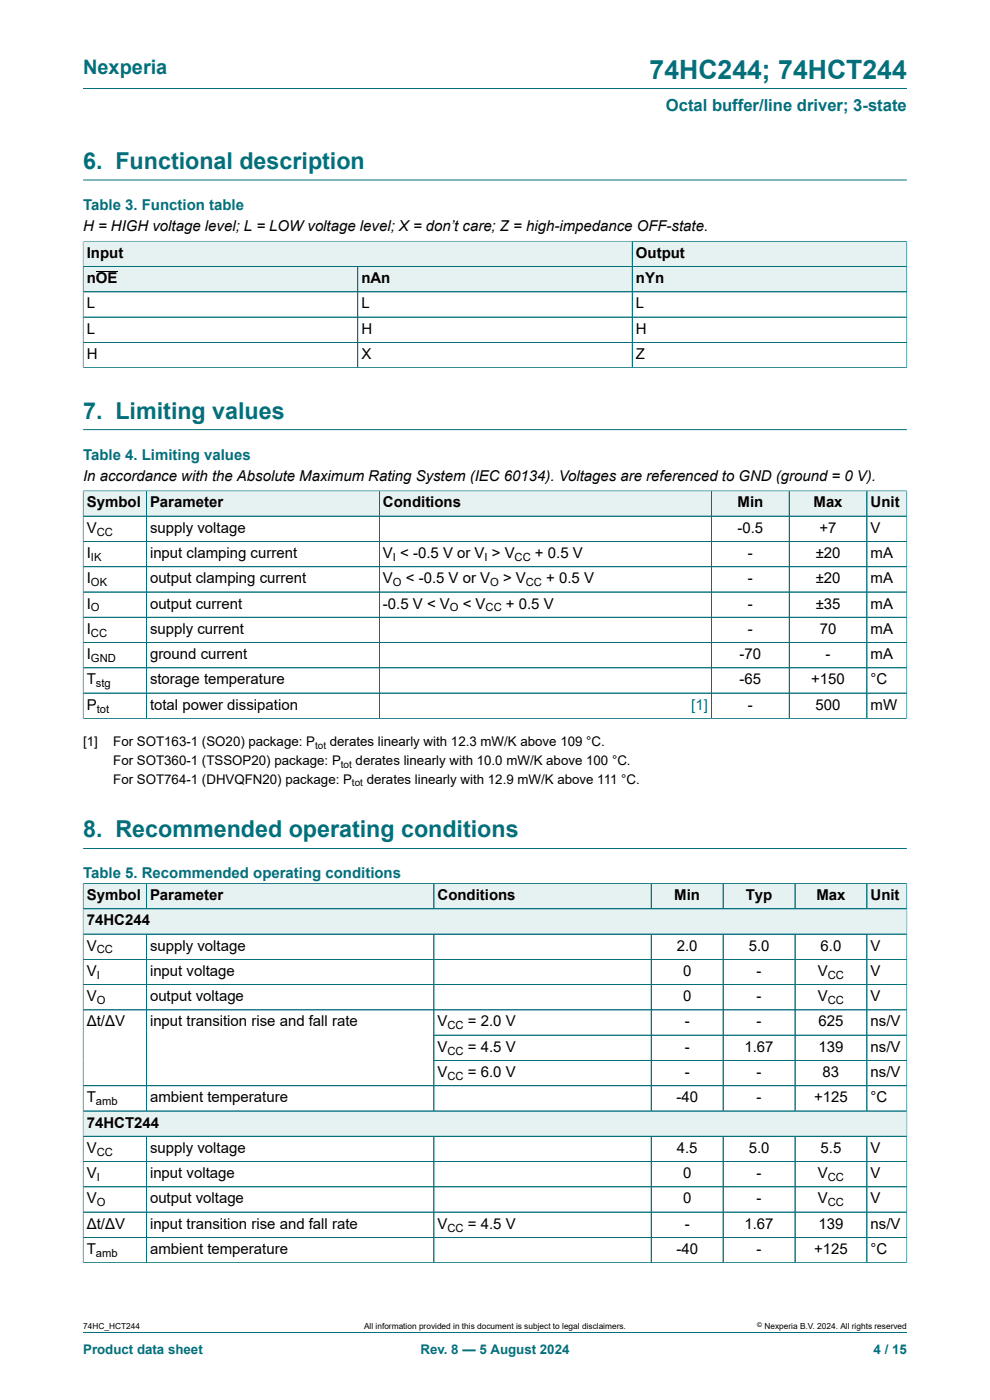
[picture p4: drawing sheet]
<svg xmlns="http://www.w3.org/2000/svg" width="210mm" height="297mm" viewBox="0 0 210 297" stroke-linecap="round" stroke-linejoin="round" font-family="sans-serif">
<defs><g id="words">
<text font-size="5.6" fill="#036f7b" x="137.8" y="16.8">74HC244; 74HCT244</text>
<g font-size="4.9" fill="#036f7b">
<text x="17.6" y="35.9">6. Functional description</text>
<text x="17.6" y="88.8">7. Limiting values</text>
<text x="17.6" y="177.7">8. Recommended operating conditions</text>
</g>
<text font-size="4.2" fill="#036f7b" x="17.6" y="15.6">Nexperia</text>
<text font-size="3.5" fill="#036f7b" x="141.2" y="23.7">Octal buffer/line driver; 3-state</text>
<g font-size="3.2" fill="#036f7b">
<text x="17.6" y="44.5">Table 3. Function table</text>
<text x="17.6" y="97.5">Table 4. Limiting values</text>
<text x="17.6" y="186.3">Table 5. Recommended operating conditions</text>
</g>
<g font-size="3.2">
<text x="17.6" y="49.1">H = HIGH voltage level; L = LOW voltage level; X = don’t care; Z = high-impedance OFF-state.</text>
<text x="18.4" y="54.7">Input</text>
<text x="134.9" y="54.7">Output</text>
<text x="18.4" y="60.1">nOE</text>
<text x="18.4" y="65.4">L</text>
<text x="76.7" y="60.1">nAn</text>
<text x="76.7" y="65.4">L</text>
<text x="134.9" y="60.1">nYn</text>
<text x="134.9" y="65.4">L</text>
<text x="18.4" y="70.8">L</text>
<text x="76.7" y="70.8">H</text>
<text x="134.9" y="70.8">H</text>
<text x="18.4" y="76.1">H</text>
<text x="76.7" y="76.1">X</text>
<text x="134.9" y="76.1">Z</text>
<text x="17.6" y="102">In accordance with the Absolute Maximum Rating System (IEC 60134). Voltages are referenced to GND (ground = 0 V).</text>
<text x="18.4" y="107.6">Symbol</text>
<text x="31.8" y="107.6">Parameter</text>
<text x="81.2" y="107.6">Conditions</text>
<text x="156.5" y="107.6">Min</text>
<text x="172.6" y="107.6">Max</text>
<text x="184.7" y="107.6">Unit</text>
<text x="18.4" y="113">V</text>
<text x="31.8" y="113">supply voltage</text>
<text x="156.4" y="113">-0.5</text>
<text x="173.8" y="113">+7</text>
<text x="184.7" y="113">V</text>
<text x="18.4" y="118.4">I</text>
<text x="31.8" y="118.4">input clamping current</text>
<text x="81.2" y="118.4">V &lt; -0.5 V or V &gt; V</text>
<text x="113.5" y="118.4">+ 0.5 V</text>
<text x="158.7" y="118.4">-</text>
<text x="173" y="118.4">±20</text>
<text x="184.7" y="118.4">mA</text>
<text x="18.4" y="123.7">I</text>
<text x="31.8" y="123.7">output clamping current</text>
<text x="81.2" y="123.7">V</text>
<text x="86.1" y="123.7">&lt; -0.5 V or V</text>
<text x="106.7" y="123.7">&gt; V</text>
<text x="115.9" y="123.7">+ 0.5 V</text>
<text x="158.7" y="123.7">-</text>
<text x="173" y="123.7">±20</text>
<text x="184.7" y="123.7">mA</text>
<text x="18.4" y="129.1">I</text>
<text x="31.8" y="129.1">output current</text>
<text x="81.2" y="129.1">-0.5 V &lt; V</text>
<text x="98.2" y="129.1">&lt; V</text>
<text x="107.3" y="129.1">+ 0.5 V</text>
<text x="158.7" y="129.1">-</text>
<text x="173" y="129.1">±35</text>
<text x="184.7" y="129.1">mA</text>
<text x="18.4" y="134.5">I</text>
<text x="31.8" y="134.5">supply current</text>
<text x="158.7" y="134.5">-</text>
<text x="173.9" y="134.5">70</text>
<text x="184.7" y="134.5">mA</text>
<text x="18.4" y="139.8">I</text>
<text x="31.8" y="139.8">ground current</text>
<text x="156.9" y="139.8">-70</text>
<text x="175.1" y="139.8">-</text>
<text x="184.7" y="139.8">mA</text>
<text x="18.4" y="145.2">T</text>
<text x="31.8" y="145.2">storage temperature</text>
<text x="156.9" y="145.2">-65</text>
<text x="172.1" y="145.2">+150</text>
<text x="184.7" y="145.2">°C</text>
<text x="18.4" y="150.5">P</text>
<text x="31.8" y="150.5">total power dissipation</text>
<text x="158.7" y="150.5">-</text>
<text x="173" y="150.5">500</text>
<text x="184.7" y="150.5">mW</text>
<text x="18.4" y="190.9">Symbol</text>
<text x="31.8" y="190.9">Parameter</text>
<text x="92.8" y="190.9">Conditions</text>
<text x="143" y="190.9">Min</text>
<text x="158.2" y="190.9">Typ</text>
<text x="173.2" y="190.9">Max</text>
<text x="184.7" y="190.9">Unit</text>
<text x="18.4" y="196.3">74HC244</text>
<text x="18.4" y="201.7">V</text>
<text x="31.8" y="201.7">supply voltage</text>
<text x="143.6" y="201.7">2.0</text>
<text x="158.8" y="201.7">5.0</text>
<text x="174.1" y="201.7">6.0</text>
<text x="184.7" y="201.7">V</text>
<text x="18.4" y="207">V</text>
<text x="31.8" y="207">input voltage</text>
<text x="144.9" y="207">0</text>
<text x="160.5" y="207">-</text>
<text x="173.5" y="207">V</text>
<text x="184.7" y="207">V</text>
<text x="18.4" y="212.4">V</text>
<text x="31.8" y="212.4">output voltage</text>
<text x="144.9" y="212.4">0</text>
<text x="160.5" y="212.4">-</text>
<text x="173.5" y="212.4">V</text>
<text x="184.7" y="212.4">V</text>
<text x="18.4" y="217.7">Δt/ΔV</text>
<text x="31.8" y="217.7">input transition rise and fall rate</text>
<text x="92.8" y="217.7">V</text>
<text x="99.3" y="217.7">= 2.0 V</text>
<text x="145.2" y="217.7">-</text>
<text x="160.5" y="217.7">-</text>
<text x="173.6" y="217.7">625</text>
<text x="184.7" y="217.7">ns/V</text>
<text x="92.8" y="223.1">V</text>
<text x="99.3" y="223.1">= 4.5 V</text>
<text x="145.2" y="223.1">-</text>
<text x="157.9" y="223.1">1.67</text>
<text x="173.6" y="223.1">139</text>
<text x="184.7" y="223.1">ns/V</text>
<text x="18.4" y="233.8">T</text>
<text x="31.8" y="233.8">ambient temperature</text>
<text x="92.8" y="228.5">V</text>
<text x="99.3" y="228.5">= 6.0 V</text>
<text x="143.5" y="233.8">-40</text>
<text x="145.2" y="228.5">-</text>
<text x="160.5" y="228.5">-</text>
<text x="160.5" y="233.8">-</text>
<text x="172.7" y="233.8">+125</text>
<text x="174.5" y="228.5">83</text>
<text x="184.7" y="228.5">ns/V</text>
<text x="184.7" y="233.8">°C</text>
<text x="18.4" y="239.2">74HCT244</text>
<text x="18.4" y="244.6">V</text>
<text x="31.8" y="244.6">supply voltage</text>
<text x="143.6" y="244.6">4.5</text>
<text x="158.8" y="244.6">5.0</text>
<text x="174.1" y="244.6">5.5</text>
<text x="184.7" y="244.6">V</text>
<text x="18.4" y="249.9">V</text>
<text x="31.8" y="249.9">input voltage</text>
<text x="144.9" y="249.9">0</text>
<text x="160.5" y="249.9">-</text>
<text x="173.5" y="249.9">V</text>
<text x="184.7" y="249.9">V</text>
<text x="18.4" y="255.3">V</text>
<text x="31.8" y="255.3">output voltage</text>
<text x="144.9" y="255.3">0</text>
<text x="160.5" y="255.3">-</text>
<text x="173.5" y="255.3">V</text>
<text x="184.7" y="255.3">V</text>
<text x="18.4" y="260.6">Δt/ΔV</text>
<text x="31.8" y="260.6">input transition rise and fall rate</text>
<text x="92.8" y="260.6">V</text>
<text x="99.3" y="260.6">= 4.5 V</text>
<text x="145.2" y="260.6">-</text>
<text x="157.9" y="260.6">1.67</text>
<text x="173.6" y="260.6">139</text>
<text x="184.7" y="260.6">ns/V</text>
<text x="18.4" y="266">T</text>
<text x="31.8" y="266">ambient temperature</text>
<text x="143.5" y="266">-40</text>
<text x="160.5" y="266">-</text>
<text x="172.7" y="266">+125</text>
<text x="184.7" y="266">°C</text>
</g>
<text font-size="3.2" fill="#00f" x="146.6" y="150.5">[1]</text>
<g font-size="2.8">
<text x="17.6" y="158.4">[1]</text>
<text x="24" y="158.4">For SOT163-1 (SO20) package: P</text>
<text x="70" y="158.4">derates linearly with 12.3 mW/K above 109 °C.</text>
<text x="24" y="162.3">For SOT360-1 (TSSOP20) package: P</text>
<text x="24" y="166.3">For SOT764-1 (DHVQFN20) package: P</text>
<text x="75.4" y="162.3">derates linearly with 10.0 mW/K above 100 °C.</text>
<text x="77.8" y="166.3">derates linearly with 12.9 mW/K above 111 °C.</text>
</g>
<g font-size="2.8" fill="#036f7b">
<text x="17.6" y="287.2">Product data sheet</text>
<text x="89.2" y="287.2">Rev. 8 — 5 August 2024</text>
<text x="185.3" y="287.2">4 / 15</text>
</g>
<g font-size="2.4">
<text x="20.5" y="113.6">CC</text>
<text x="19.3" y="119">IK</text>
<text x="83.4" y="119">I</text>
<text x="102.8" y="119">I</text>
<text x="109.2" y="119">CC</text>
<text x="19.3" y="124.3">OK</text>
<text x="83.4" y="124.3">O</text>
<text x="104" y="124.3">O</text>
<text x="111.5" y="124.3">CC</text>
<text x="19.3" y="129.7">O</text>
<text x="95.4" y="129.7">O</text>
<text x="103" y="129.7">CC</text>
<text x="19.3" y="135.1">CC</text>
<text x="19.3" y="140.4">GND</text>
<text x="20.4" y="145.8">stg</text>
<text x="20.5" y="151.2">tot</text>
<text x="20.5" y="202.3">CC</text>
<text x="20.5" y="207.6">I</text>
<text x="175.6" y="207.6">CC</text>
<text x="20.5" y="213">O</text>
<text x="175.6" y="213">CC</text>
<text x="94.9" y="218.4">CC</text>
<text x="94.9" y="223.7">CC</text>
<text x="94.9" y="229.1">CC</text>
<text x="20.4" y="234.4">amb</text>
<text x="20.5" y="245.2">CC</text>
<text x="20.5" y="250.5">I</text>
<text x="175.6" y="250.5">CC</text>
<text x="20.5" y="255.9">O</text>
<text x="175.6" y="255.9">CC</text>
<text x="94.9" y="261.3">CC</text>
<text x="20.4" y="266.6">amb</text>
</g>
<g font-size="2.1">
<text x="66.8" y="158.9">tot</text>
<text x="72.3" y="162.9">tot</text>
<text x="74.7" y="166.8">tot</text>
</g>
<g font-size="1.8">
<text x="17.6" y="282">74HC_HCT244</text>
<text x="77.2" y="282">All information provided in this document is subject to legal disclaimers.</text>
<text x="162.2" y="282">Nexperia B.V. 2024. All rights reserved</text>
</g>
<text font-size="1.4" x="160.6" y="281.6">©</text>
</g></defs>
<path d="M17.6 18.8h174.8M17.6 38.2h174.8M17.6 51.1v5.5h116.5v-5.4h-116.5" fill="none" stroke="#036f7b" stroke-width=".21"/>
<g fill="#e6f1f2">
<path d="M17.7 51.3h116.3v5.2h-116.3z"/>
<path d="M134.2 51.3h58.1v5.2h-58.1z"/>
</g>
<path d="M192.4 51.1v5.5h-58.3v-5.4h58.3" fill="none" stroke="#036f7b" stroke-width=".21"/>
<path d="M17.7 56.6h58.1v5.2h-58.1z" fill="#e6f1f2"/>
<path d="M17.6 56.6h58.3v5.3h-58.3z" fill="none" stroke="#036f7b" stroke-width=".21"/>
<path d="M20.4 57.6h4.5" fill="none" stroke="#000" stroke-width=".21"/>
<path d="M75.9 56.6h58.1v5.2h-58.1z" fill="#e6f1f2"/>
<path d="M75.9 56.6h58.2v5.3h-58.2z" fill="none" stroke="#036f7b" stroke-width=".21"/>
<path d="M134.2 56.6h58.1v5.2h-58.1z" fill="#e6f1f2"/>
<path d="M17.6 51.3v26.8M17.7 56.6h174.7M17.7 51.2h174.6M75.9 56.6v21.4M134.1 51.3v26.7M192.4 51.3v26.8M17.6 78h174.8M17.6 61.9h174.8M17.6 67.3h174.8M17.6 72.6h174.8M17.6 91.1h174.8" fill="none" stroke="#036f7b" stroke-width=".21"/>
<path d="M17.7 104.2h13.3v5.2h-13.3z" fill="#e6f1f2"/>
<path d="M17.6 104.1v5.4h13.4v-5.4h-13.4" fill="none" stroke="#036f7b" stroke-width=".21"/>
<path d="M31.1 104.2h49.3v5.2h-49.3z" fill="#e6f1f2"/>
<path d="M31 104.1h49.5v5.4h-49.5z" fill="none" stroke="#036f7b" stroke-width=".21"/>
<path d="M80.5 104.2h65.9v5.2h-65.9z" fill="#e6f1f2"/>
<path d="M146.4 104.1h-65.9v5.4h65.9" fill="none" stroke="#036f7b" stroke-width=".21"/>
<path d="M146.4 104.2h4.5v5.2h-4.5z" fill="#e6f1f2"/>
<path d="M146.4 104.1h4.5v5.4h-4.5" fill="none" stroke="#036f7b" stroke-width=".21"/>
<path d="M151 104.2h16.3v5.2h-16.3z" fill="#e6f1f2"/>
<path d="M150.9 104.1h16.5v5.4h-16.5z" fill="none" stroke="#036f7b" stroke-width=".21"/>
<path d="M167.5 104.2h16.3v5.2h-16.3z" fill="#e6f1f2"/>
<path d="M167.4 104.1h16.5v5.4h-16.5z" fill="none" stroke="#036f7b" stroke-width=".21"/>
<path d="M184 104.2h8.3v5.2h-8.3z" fill="#e6f1f2"/>
<g fill="none" stroke="#036f7b" stroke-width=".21">
<path d="M17.6 109.5h174.8M17.6 114.9h174.8M17.6 104.2v48.3M17.7 104.1h174.7M31 104.2v48.2M80.5 104.2v48.2M150.9 104.2v48.2M167.4 104.2v48.2M183.9 104.1v48.3M192.4 104.1v48.4M17.6 125.6h174.8M192.4 120.2h-174.8"/>
<path d="M192.4 131h-174.8M192.4 136.3h-174.8M17.6 152.4h174.8M17.6 141.7h174.8M192.4 147h-174.8M17.6 180h174.8"/>
</g>
<path d="M17.7 187.5h13.3v5.2h-13.3z" fill="#e6f1f2"/>
<path d="M17.6 187.4v5.4h13.4v-5.4h-13.4" fill="none" stroke="#036f7b" stroke-width=".21"/>
<path d="M31.1 187.5h60.9v5.2h-60.9z" fill="#e6f1f2"/>
<path d="M31 187.4h61v5.4h-61z" fill="none" stroke="#036f7b" stroke-width=".21"/>
<path d="M92.1 187.5h45.7v5.2h-45.7z" fill="#e6f1f2"/>
<path d="M92 187.4h46.1v5.4h-46.1z" fill="none" stroke="#036f7b" stroke-width=".21"/>
<path d="M137.9 187.5v5.2" fill="none" stroke="#e6f1f2" stroke-width=".28"/>
<path d="M138.2 187.5h15.1v5.2h-15.1z" fill="#e6f1f2"/>
<path d="M138.1 187.4h15.3v5.4h-15.3z" fill="none" stroke="#036f7b" stroke-width=".21"/>
<path d="M153.5 187.5h15.1v5.2h-15.1z" fill="#e6f1f2"/>
<path d="M153.4 187.4h15.2v5.4h-15.2z" fill="none" stroke="#036f7b" stroke-width=".21"/>
<path d="M168.7 187.5h15.1v5.2h-15.1z" fill="#e6f1f2"/>
<path d="M168.6 187.4h15.3v5.4h-15.3z" fill="none" stroke="#036f7b" stroke-width=".21"/>
<path d="M184 187.5h8.3v5.2h-8.3z" fill="#e6f1f2"/>
<path d="M192.4 187.4v10.8h-174.8v-5.4h174.8M192.4 187.4h-8.5v5.4" fill="none" stroke="#036f7b" stroke-width=".21"/>
<path d="M17.7 192.9h174.6v5.2h-174.6z" fill="#e6f1f2"/>
<g fill="none" stroke="#036f7b" stroke-width=".21">
<path d="M17.6 198.2h174.8v42.9h-174.8zM31 198.2v37.5M92 198.2v37.5M138.1 198.2v37.5M153.4 198.2v37.5M168.6 198.2v37.5M183.9 198.2v37.5M17.6 208.9h174.8M17.6 214.2h174.8M92 219.6h100.4M192.4 203.5h-174.8M17.6 235.7h174.8"/>
<path d="M92 225h100.4M192.4 230.3h-174.8"/>
</g>
<path d="M17.7 235.8h174.6v5.2h-174.6z" fill="#e6f1f2"/>
<g fill="none" stroke="#036f7b" stroke-width=".21">
<path d="M17.6 187.5v80.4M17.7 187.4h174.6M17.7 192.8h174.6M17.7 198.2h174.6M31 187.5v5.2M31 198.2v37.4M92 187.5v5.2M92 198.2v37.4M138.1 187.5v5.2M138.1 198.2v37.4M153.4 187.5v5.2M153.4 198.2v37.4"/>
<path d="M168.6 187.5v5.2M168.6 198.2v37.4M183.9 187.5v5.2M183.9 198.2v37.4M192.4 187.5v80.4M17.7 208.9h174.6M17.7 214.2h174.6M92.1 219.6h100.2M192.3 203.5h-174.6M17.7 230.3h174.6M92.1 225h100.2M192.3 235.7h-174.6"/>
<path d="M17.6 241.1h174.8M31 241.1v26.8M92 241.1v26.8M138.1 241.1v26.8M153.4 241.1v26.8M168.6 241.1v26.8M183.9 241.1v26.8M192.4 246.4h-174.8M192.4 251.8h-174.8M192.4 257.1h-174.8M17.6 267.9h174.8M192.4 262.5h-174.8"/>
<path d="M17.6 282.6h174.8"/>
</g>
<use href="#words"/>
</svg>
